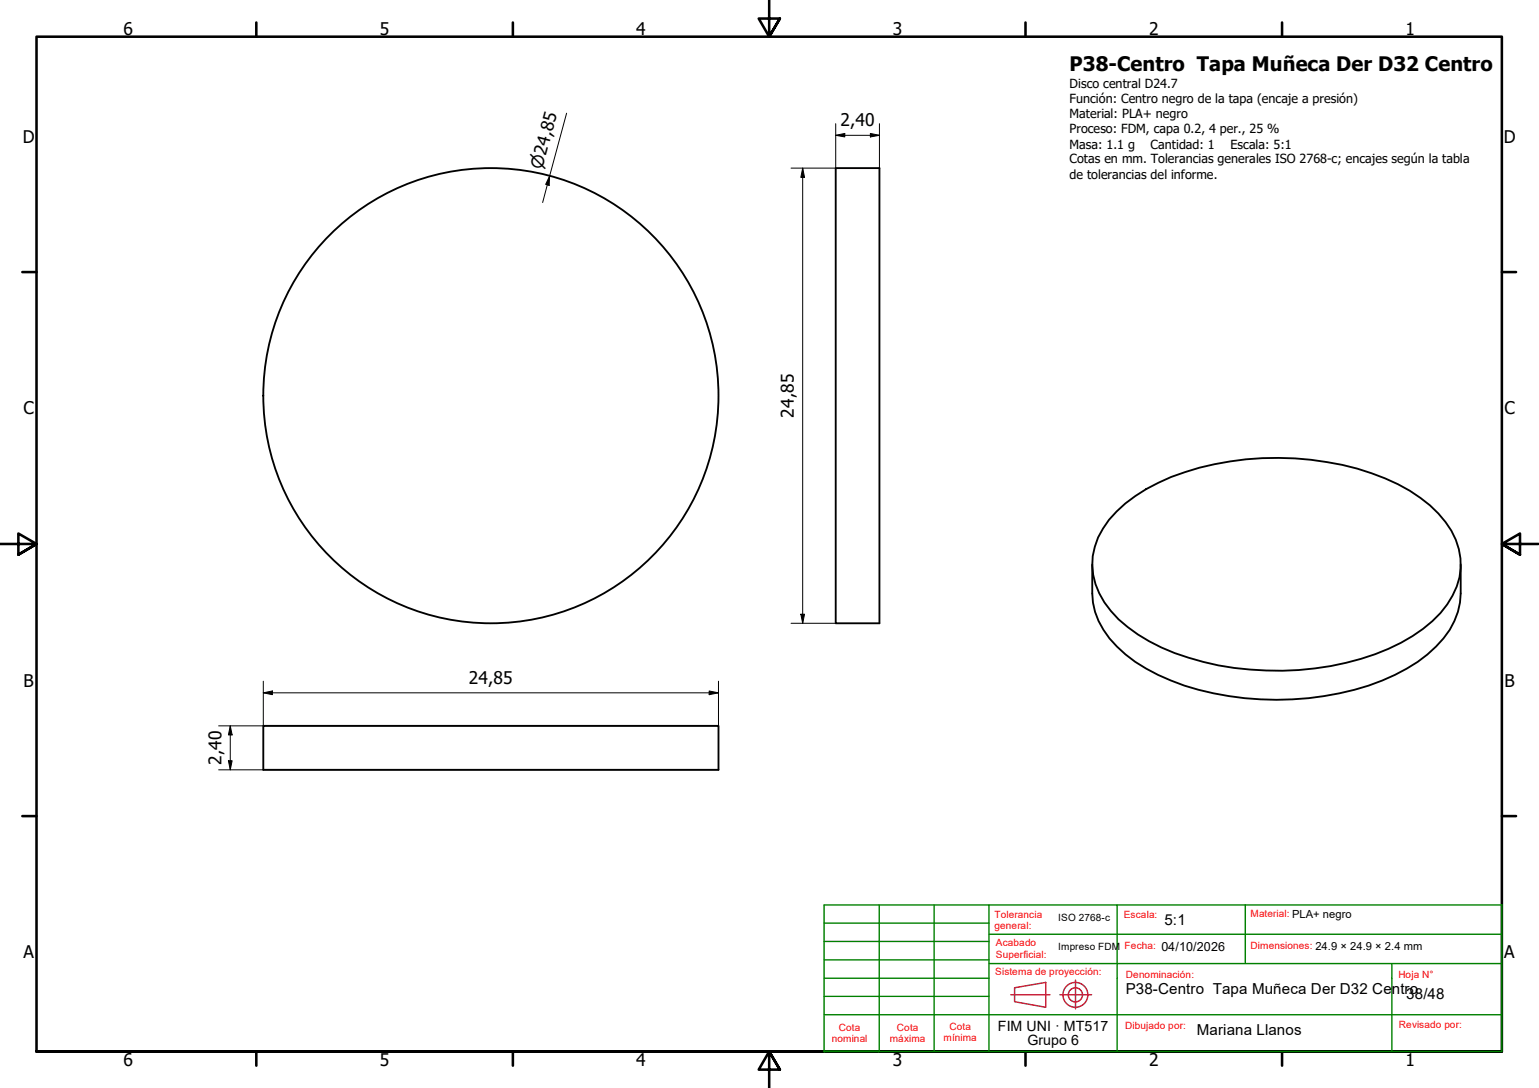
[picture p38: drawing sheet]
<svg xmlns="http://www.w3.org/2000/svg" width="420mm" height="297mm" viewBox="0 0 420 297" stroke-linecap="round" stroke-linejoin="round" font-family="sans-serif">
<defs><g id="words">
<text font-size="5.5" x="292" y="19.4">P38-Centro Tapa Muñeca Der D32 Centro</text>
<g font-size="4.8">
<text x="33.7" y="9.6">6</text>
<text x="103.7" y="9.6">5</text>
<text x="173.7" y="9.6">4</text>
<text x="243.7" y="9.6">3</text>
<text x="313.7" y="9.6">2</text>
<text x="383.7" y="9.6">1</text>
<text x="229.4" y="34.5">2,40</text>
<text x="6.2" y="38.9">D</text>
<text x="410.5" y="38.9">D</text>
<text x="6.4" y="113.1">C</text>
<text x="410.7" y="113.1">C</text>
<text x="216.7" y="114" transform="rotate(-90 216.7 114)">24,85</text>
<text x="6.4" y="187.4">B</text>
<text x="128" y="186.7">24,85</text>
<text x="410.7" y="187.4">B</text>
<text x="60.5" y="208.8" transform="rotate(-90 60.5 208.8)">2,40</text>
<text x="6.4" y="261.7">A</text>
<text x="410.7" y="261.7">A</text>
<text x="33.7" y="290.9">6</text>
<text x="103.7" y="290.9">5</text>
<text x="173.7" y="290.9">4</text>
<text x="243.7" y="290.9">3</text>
<text x="313.7" y="290.9">2</text>
<text x="383.7" y="290.9">1</text>
</g>
<text font-size="4.6" x="148" y="46.4" transform="rotate(-75 148 46.4)">⌀24,85</text>
<g font-size="4.1">
<text x="317.9" y="252.7">5:1</text>
<text x="307.3" y="271.5">P38-Centro Tapa Muñeca Der D32 Ce</text>
<text x="380" y="271.5">ntro</text>
<text x="383.9" y="272.8">38/48</text>
<text x="326.7" y="282.6">Mariana Llanos</text>
</g>
<g font-size="3.9">
<text x="272.4" y="281.4">FIM UNI · MT517</text>
<text x="280.5" y="285.3">Grupo 6</text>
</g>
<g font-size="3.4">
<text x="292" y="24.1">Disco central D24.7</text>
<text x="292" y="28.2">Función: Centro negro de la tapa (encaje a presión)</text>
<text x="292" y="32.3">Material: PLA+ negro</text>
<text x="292" y="36.4">Proceso: FDM, capa 0.2, 4 per., 25 %</text>
<text x="292" y="40.6">Masa: 1.1 g</text>
<text x="314.1" y="40.6">Cantidad: 1</text>
<text x="336" y="40.6">Escala: 5:1</text>
<text x="292" y="44.6">Cotas en mm. Tolerancias generales ISO 2768-c; encajes según la tabla</text>
<text x="292" y="48.8">de tolerancias del informe.</text>
<text x="317.1" y="259.7">04/10/2026</text>
</g>
<g font-size="2.7" fill="#f00">
<text x="271.5" y="250.5">Tolerancia</text>
<text x="306.8" y="250.7">Escala:</text>
<text x="341.4" y="250.4">Material: PLA+ negro</text>
<text x="271.5" y="253.7">general:</text>
<text x="271.9" y="258.4">Acabado</text>
<text x="271.9" y="261.5">Superficial:</text>
<text x="307" y="259.1">Fecha:</text>
<text x="341.4" y="259">Dimensiones: 24.9 × 24.9 × 2.4 mm</text>
<text x="271.7" y="266.3">Sistema de proyección:</text>
<text x="307.3" y="267.1">Denominación:</text>
<text x="381.8" y="267.1">Hoja N°</text>
<text x="229" y="281.5">Cota</text>
<text x="244.9" y="281.5">Cota</text>
<text x="259.2" y="281.1">Cota</text>
<text x="307.1" y="281">Dibujado por:</text>
<text x="381.9" y="280.7">Revisado por:</text>
<text x="227.1" y="284.6">nominal</text>
<text x="243" y="284.6">máxima</text>
<text x="257.6" y="284.3">mínima</text>
</g>
<g font-size="2.7">
<text x="288.9" y="251.4">ISO 2768-c</text>
<text x="288.9" y="259.3">Impreso FDM</text>
</g>
</g></defs>
<!-- layer: Visible (ISO) -->
<g fill="none" stroke="#000" stroke-width=".51">
<path d="M228.2 45.9h11.9v124.3h-11.9zM304.9 139.6a46.2 46.2 0 0 1 18.6-10.7 81.8 81.8 0 0 1 54.6 1.7 37.8 37.8 0 0 1 18.1 14.3 17.9 17.9 0 0 1-1.1 20.1 38.2 38.2 0 0 1-16.1 12.2 80.8 80.8 0 0 1-61.9-.4 37.3 37.3 0 0 1-15.6-12.3 18.2 18.2 0 0 1 1.3-22.6zM298.2 154.1v7.9a20.6 20.6 0 0 0 6.7 14.5 48.7 48.7 0 0 0 22.3 11.8 82.8 82.8 0 0 0 50.2-2.5 38.9 38.9 0 0 0 18.4-13.9 19 19 0 0 0 3-9.9v-7.9M71.9 198.2h124.3v12h-124.3z"/>
<circle cx="134" cy="108" r="62.1"/>
</g>
<!-- layer: Borde (ISO) -->
<g fill="none" stroke="#000" stroke-width=".7">
<path d="M70 6.1v3.9M140 6.1v3.9M210 0v10l-2.9-4.9h5.8l-2.9 4.9 2.9-4.9M280 6.1v3.9M350 6.1v3.9M6.1 74.3h3.9M410 74.3h3.9M0 148.5h10l-5-2.8v5.7l5-2.9-5 2.9M420 148.5h-10l5-2.8v5.7l-5-2.9 5 2.9M6.1 222.8h3.9M410 222.8h3.9M10 287.1v-277.1h400v277.1h-400h400"/>
<path d="M70 287.1v3.8M140 287.1v3.8M212.9 292l-2.9-4.9 2.9 4.9h-5.8l2.9-4.9v9.9M280 287.1v3.8M350 287.1v3.8"/>
</g>
<g fill="none" stroke="#800040" stroke-width=".38">
<path d="M276 271.6h10.6M277 269.7l8.5-1.5v6.8l-8.5-1.5zM289.4 271.6h8.6M293.6 267.6v7.8"/>
<circle cx="293.6" cy="271.6" r="3.4"/>
<circle cx="293.6" cy="271.6" r="1.94"/>
</g>
<g fill="none" stroke="#008000" stroke-width=".38">
<path d="M225 257h45M225 252h45M240 247.1v40h30M255 247.1v40M270 247.1h35v40M270 255.1h140M305 247.1h35M225 277h185M225 272h45M225 267.1h45M225 262.1h45M270 263.1h140"/>
<path d="M340 263.1v-16h70v40h-140M380 263.1v24M225 287.1v-40h45v40"/>
</g>
<path d="M225 287.1h15" fill="none" stroke="#008000" stroke-width=".51"/>
<!-- layer: Cota (ISO) -->
<g fill="none" stroke="#000" stroke-width=".27">
<path d="M154.7 30.9l-6.6 24.4M228.2 36.9l2.4-.5v1zM228.2 36.9h11.9M228.2 33.8v12.1h-12.2M237.6 36.4l2.5 .5-2.5 .5zM240.1 33.8v12.1M150.1 48.1l-.2 2.5-.9-.3zM219.1 45.9l.5 2.5h-1zM219.1 45.9v124.3M216 170.2h12.2M218.6 167.7h1l-.5 2.5zM62.9 198.2l.5 2.4h-1z"/>
<path d="M62.9 198.2v12M71.9 189.2l2.5-.6v1.1zM71.9 189.2h124.3M71.9 186v12.2M193.6 188.6l2.6 .6-2.6 .5zM196.2 186v12.2h-136.5M59.7 210.2h136.5M62.4 207.7h1l-.5 2.5z"/>
</g>
<path d="M228.2 36.9l2.4-.5v1zM237.6 36.4l2.5 .5-2.5 .5zM150.1 48.1l-.2 2.5-.9-.3zM219.1 45.9l.5 2.5h-1zM218.6 167.7h1l-.5 2.5zM71.9 189.2l2.5-.6v1.1zM193.6 188.6l2.6 .6-2.6 .5zM62.4 207.7h1l-.5 2.5zM62.9 198.2l.5 2.4h-1z" fill="#000"/>
<use href="#words"/>
</svg>
